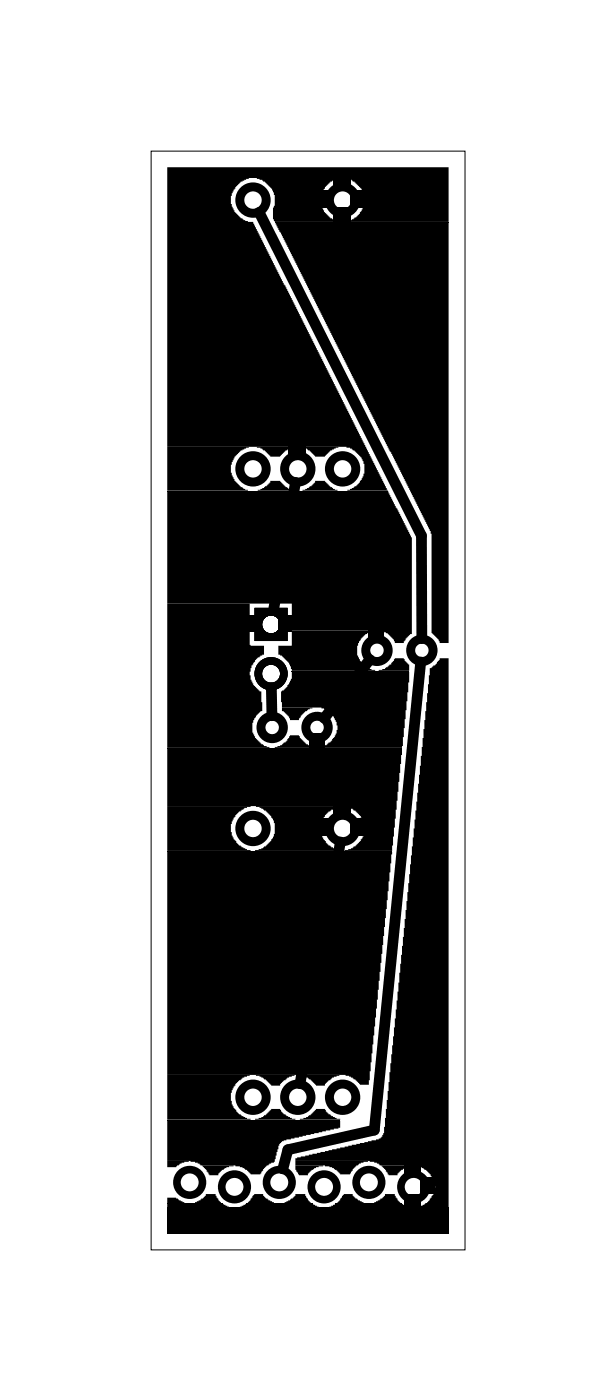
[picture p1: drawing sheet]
<svg xmlns="http://www.w3.org/2000/svg" width="35mm" height="79mm" viewBox="0 0 35 79" stroke-linecap="round" stroke-linejoin="round" font-family="sans-serif">
<path d="M8.6 8.6h17.8v62.3h-17.8zM15.6 12.6h9.8M9.5 27.8h12.5M16.5 38.1h6.7M9.5 42.4h13.3M9.5 48.3h12.7M9.5 63.5h9.8M9.5 68.2h3.1M9.5 68.5h15.9M14 68.2h3.7M19 68.2h3.8" fill="none" stroke="#000" stroke-width=".06"/>
<g fill="#000">
<path d="M9.5 9.5h15.9v3.1h-5.7l.5-.3 .3-.3 .2-.3v-.6l-.2-.4-.4-.4-.5-.2h-10.1zM9.5 10.1h4.6l-.5 .2-.4 .5-.1 .3v.6l.2 .3 .3 .4 .5 .2h.3l7.6 15.2h-2.3l.5-.2 .3-.4 .2-.3v-.6l-.2-.4-.4-.4-.5-.2h-10.1zM14.6 10.1h4.6l-.6 .3-.3 .4-.1 .3v.5l.2 .4 .3 .4 .4 .2h-3.5l-.1-.2v-.6l.1-.1-.1-.8-.5-.6zM15.6 12.6h9.8v23.9h-.5v-.2l-.4-.4-.1-5.8zM18.1 10.8h.8v1h-.8zM18.9 10h1v.8h-1zM18.9 11.8h1v.8h-1zM19.8 10.8h.9v1h-.9zM9.5 25.3h4.6l-.6 .3-.2 .3-.2 .4v.5l.2 .5 .3 .3 .5 .2h-4.6zM9.5 27.9h12.5l1.4 2.6v5.4l-.4 .3-.1 .3h-.5l-.1-.2-.3-.4-.4-.2h-5.1v-1.5h-7zM9.5 34.2h4.7v2.4h.8v.5l-.2 .1-.3 .2-.3 .7v.4l.2 .3 .3 .4h.1l.1 .6v.5l-.4 .3-.2 .4v.5l.2 .3 .3 .4 .5 .2h-5.8zM14.1 34.9h.7v.9h-.7z"/>
<path d="M14.6 25.3l2 .1-.4 .1-.3 .4h-.6l-.3-.4zM14.6 27.8l.5-.2 .2-.3h.6l.3 .3 .4 .2zM15.8 34.9h.7v.9h-.7zM16.3 25.2h1v.8h-1zM16.5 35.7h4.6l-.4 .2-.3 .5-.1 .2v.6l.1 .3 .4 .3 .5 .2h-4.8l-.1-.4-.4-.4-.2-.1v-.5h.7zM16.5 38.1h6.7l-.4 4.3h-4.7l.4-.2 .5-.4 .1-.4v-.5l-.2-.3-.3-.3-.4-.2h-2.2l-.1-.9 .2-.1 .3-.3 .1-.3zM17.1 25.3l2.1 .1-.5 .1-.3 .4h-.5l-.3-.4zM17.2 27.8l.5-.2 .2-.3h.5l.3 .3 .4 .2zM20.9 35.6h.9v.9h-.9zM21.5 38l.5-.2 .1-.1h.1l.2-.4h.5v.2l.3 .2v.3zM24.4 37.9l.3-.2 .2-.4h.5v31.2h-1.6l.6-.4 .2-.3 .1-.5-.1-.5-.2-.2-.2-.3-.4-.2h-2.3l-.1-.2-.4-.1h-4.3v-.1l.1-.1 4.5-.9 .3-.2 .2-.3zM9.5 42.5h13.3l-.6 5.7h-2.7l.7-.2 .3-.3 .2-.4v-.6l-.2-.4-.5-.4-.4-.2h-10.1z"/>
<path d="M9.5 45.7h4.7l-.7 .3-.3 .4-.1 .3v.5l.1 .4 .3 .3 .7 .3h-4.7zM9.5 48.3h12.7l-1.3 13.2h-.5l-.2-.3-.6-.3h-10.1zM14.5 45.7h4.8l-.7 .3-.3 .4-.1 .3v.5l.1 .4 .3 .3 .7 .3h-4.8l.6-.2 .3-.3 .2-.4v-.6l-.2-.4-.5-.4zM16 40.1l1.7 .1-.4 .1-.2 .3-.1 .2h-.6v-.2l-.3-.3h-.1zM15.6 42.4l.3-.1 .3-.2 .2-.4h.6l.4 .5 .5 .2zM17.5 41.6h.9v.8h-.9zM18.1 46.4h.8v1h-.8zM18.9 45.6h1v.8h-1zM19.8 46.4h.9v1h-.9zM9.5 60.9h4.7l-.5 .2-.4 .4-.2 .5v.4l.1 .4 .3 .4 .7 .3h-4.7zM9.5 63.5h9.8v.4l-.1 .1-3.2 .7-.2 .3-.2 .5a.37 .37 0 0 1-.3 .5l-.4 .3-.1 .3h-.6l-.3-.4-.6-.1h-1.9l-.2-.2-.4-.1h-1.3zM9.5 65.8l1.2 .1h-.4l-.3 .3h-.5z"/>
<path d="M9.5 67.9h.5l.4 .3h-.9zM9.5 68.3h3.2l.3 .2h-3.5zM9.5 68.5h15.9v1.4h-15.9zM11.5 66.1h1.7l-.5 .1-.3 .3v.1h-.5zM11.1 68.2l.4-.2 .2-.3h.5l.1 .2 .2 .3zM13.6 68.4l.3-.1h3.9l.3 .2zM14.4 67.7h.5l.2 .3 .4 .2h-1.4zM14.5 60.9l2.2 .1-.4 .1-.4 .4v.1h-.5l-.3-.4zM14.5 63.4l.4-.1 .5-.4h.5l.2 .3 .6 .3zM16.7 65.8l4.2 .1h-.3l-.4 .2-.4 .5h-.5l-.2-.3-.4-.2h-2zM16.7 66.1h1.6l-.5 .1-.3 .3v.1h-.5l-.3-.3zM16.1 68.2l.5-.2 .1-.3h.6l.1 .2 .2 .3z"/>
<path d="M17.1 60.9l2.1 .1-.4 .1-.4 .4v.1h-.5l-.3-.4zM17 63.4l.5-.1 .4-.4h.5l.2 .3 .7 .3zM18.7 68.4l.3-.1h3.8l.3 .2zM19.5 67.7h.5l.2 .3 .4 .2h-1.5zM21.6 66.1h1.8l-.5 .1-.4 .3v.1h-.5zM21.2 68.2l.5-.2 .1-.3h.6v.2l.3 .3zM22.9 66h1v.7h-1zM22.9 67.7h1v.8h-1zM23.9 66.8h.8v.9h-.8z"/>
<path d="M14.4 34.5v1.8h1.9v-1.8zM14.9 35.4a.51 .51 0 0 1 1 0 .51 .51 0 0 1-1 0z"/>
<path d="M14.4 34.5v1.8h1.9v-1.8zM14.9 35.4a.51 .51 0 0 1 1 0 .51 .51 0 0 1-1 0z"/>
<path d="M14.4 34.5v1.8h1.9v-1.8zM14.9 35.4a.51 .51 0 0 1 1 0 .51 .51 0 0 1-1 0z"/>
</g>
<g fill="#000">
<circle cx="21.9" cy="10.9" r=".95"/>
<circle cx="23.6" cy="58.6" r=".95"/>
</g>
<g fill="none" stroke="#000" stroke-width=".51">
<circle cx="14.3" cy="11.3" r=".75"/>
<circle cx="19.4" cy="11.3" r=".75"/>
<circle cx="14.3" cy="26.6" r=".75"/>
<circle cx="16.9" cy="26.6" r=".75"/>
<circle cx="19.4" cy="26.6" r=".75"/>
<circle cx="21.4" cy="36.9" r=".64"/>
<circle cx="23.9" cy="36.9" r=".64"/>
<circle cx="14.3" cy="47" r=".75"/>
<circle cx="15.4" cy="41.2" r=".64"/>
<circle cx="18" cy="41.2" r=".64"/>
<circle cx="19.4" cy="47" r=".75"/>
<circle cx="14.3" cy="62.2" r=".75"/>
<circle cx="16.9" cy="62.2" r=".75"/>
<circle cx="19.4" cy="62.2" r=".75"/>
</g>
<g fill="none" stroke="#000" stroke-width=".43">
<circle cx="15.4" cy="35.4" r=".72"/>
<circle cx="15.4" cy="38.2" r=".72"/>
<circle cx="10.8" cy="67" r=".72"/>
<circle cx="13.3" cy="67.3" r=".72"/>
<circle cx="15.8" cy="67" r=".72"/>
<circle cx="18.4" cy="67.3" r=".72"/>
<circle cx="20.9" cy="67" r=".72"/>
<circle cx="23.5" cy="67.3" r=".72"/>
</g>
<path d="M14.7 12l9.2 18.4v5.8M15.4 39v1.6M16.8 27.3l-1.3 7.3M21 37.4l-2.6 3.3M23.9 37.5l-2.7 26.6-4.9 1.1-.3 1.1M19.3 47.7l-2.3 13.7" fill="none" stroke="#000" stroke-width=".61"/>
</svg>
